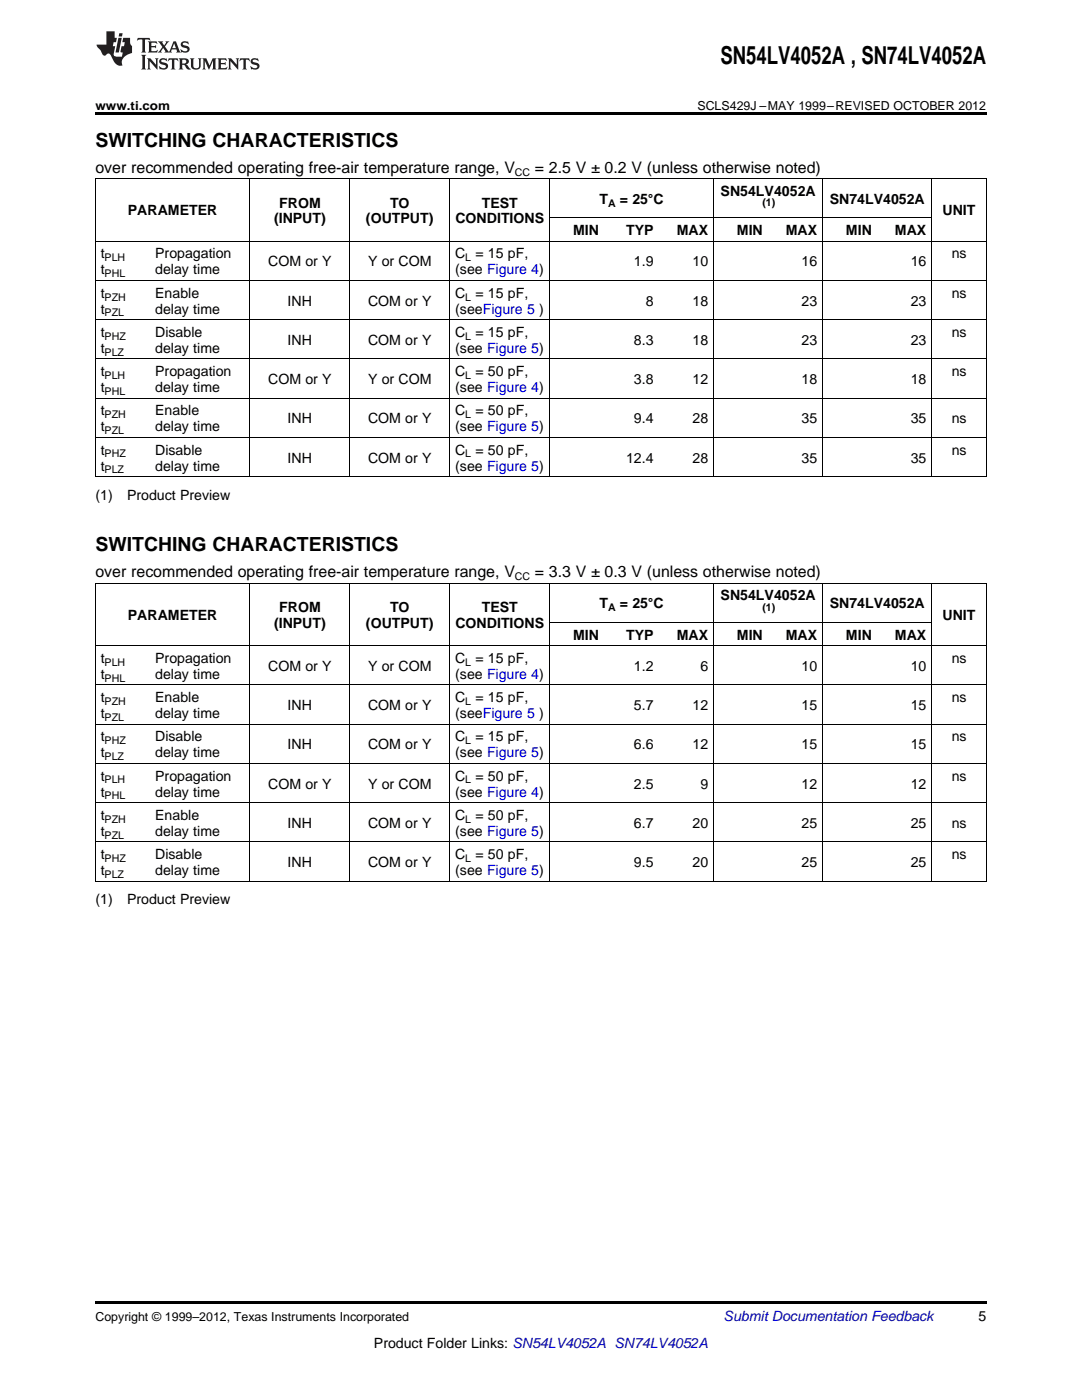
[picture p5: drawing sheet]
<svg xmlns="http://www.w3.org/2000/svg" width="216mm" height="279mm" viewBox="0 0 216 279" stroke-linecap="round" stroke-linejoin="round" font-family="sans-serif">
<defs><g id="words">
<text font-size="4.9" x="143.8" y="12.8">SN54LV4052A , SN74LV4052A</text>
<g font-size="3.9">
<text x="19" y="29.3">SWITCHING CHARACTERISTICS</text>
<text x="19" y="110">SWITCHING CHARACTERISTICS</text>
</g>
<g font-size="3.2">
<text x="19" y="34.4">over recommended operating free-air temperature range, V</text>
<text x="106.7" y="34.4">= 2.5 V ± 0.2 V (unless otherwise noted)</text>
<text x="19" y="115.1">over recommended operating free-air temperature range, V</text>
<text x="106.7" y="115.1">= 3.3 V ± 0.3 V (unless otherwise noted)</text>
</g>
<g font-size="2.8">
<text x="55.7" y="41.4">FROM</text>
<text x="77.8" y="41.4">TO</text>
<text x="96.1" y="41.4">TEST</text>
<text x="119.6" y="40.7">T</text>
<text x="123.7" y="40.7">= 25°C</text>
<text x="143.8" y="39.1">SN54LV4052A</text>
<text x="165.6" y="40.7">SN74LV4052A</text>
<text x="25.5" y="43">PARAMETER</text>
<text x="54.7" y="44.6">(INPUT)</text>
<text x="73" y="44.6">(OUTPUT)</text>
<text x="90.9" y="44.6">CONDITIONS</text>
<text x="114.4" y="46.9">MIN</text>
<text x="124.9" y="46.9">TYP</text>
<text x="135" y="46.9">MAX</text>
<text x="147" y="46.9">MIN</text>
<text x="156.8" y="46.9">MAX</text>
<text x="168.8" y="46.9">MIN</text>
<text x="178.6" y="46.9">MAX</text>
<text x="188.1" y="43">UNIT</text>
<text x="20.1" y="51.6">t</text>
<text x="31" y="51.6">Propagation</text>
<text x="53.5" y="53.2">COM or Y</text>
<text x="73.4" y="53.2">Y or COM</text>
<text x="90.8" y="51.6">C</text>
<text x="94.9" y="51.6">= 15 pF,</text>
<text x="126.5" y="53.2">1.9</text>
<text x="138.2" y="53.2">10</text>
<text x="159.9" y="53.2">16</text>
<text x="181.7" y="53.2">16</text>
<text x="189.9" y="51.6">ns</text>
<text x="20.1" y="54.8">t</text>
<text x="20.1" y="59.4">t</text>
<text x="31" y="54.8">delay time</text>
<text x="31" y="59.4">Enable</text>
<text x="90.8" y="54.8">(see Figure 4)</text>
<text x="90.8" y="59.4">C</text>
<text x="94.9" y="59.4">= 15 pF,</text>
<text x="189.9" y="59.4">ns</text>
<text x="20.1" y="62.6">t</text>
<text x="31" y="62.6">delay time</text>
<text x="57.4" y="61">INH</text>
<text x="73.4" y="61">COM or Y</text>
<text x="90.8" y="62.6">(seeFigure 5 )</text>
<text x="128.9" y="61">8</text>
<text x="138.2" y="61">18</text>
<text x="159.9" y="61">23</text>
<text x="181.7" y="61">23</text>
<text x="20.1" y="67.2">t</text>
<text x="20.1" y="70.4">t</text>
<text x="31" y="67.2">Disable</text>
<text x="31" y="70.4">delay time</text>
<text x="57.4" y="68.8">INH</text>
<text x="73.4" y="68.8">COM or Y</text>
<text x="90.8" y="67.2">C</text>
<text x="90.8" y="70.4">(see Figure 5)</text>
<text x="94.9" y="67.2">= 15 pF,</text>
<text x="126.5" y="68.8">8.3</text>
<text x="138.2" y="68.8">18</text>
<text x="159.9" y="68.8">23</text>
<text x="181.7" y="68.8">23</text>
<text x="189.9" y="67.2">ns</text>
<text x="20.1" y="75.1">t</text>
<text x="31" y="75.1">Propagation</text>
<text x="53.5" y="76.7">COM or Y</text>
<text x="73.4" y="76.7">Y or COM</text>
<text x="90.8" y="75.1">C</text>
<text x="94.9" y="75.1">= 50 pF,</text>
<text x="126.5" y="76.7">3.8</text>
<text x="138.2" y="76.7">12</text>
<text x="159.9" y="76.7">18</text>
<text x="181.7" y="76.7">18</text>
<text x="189.9" y="75.1">ns</text>
<text x="20.1" y="78.2">t</text>
<text x="20.1" y="82.9">t</text>
<text x="31" y="78.2">delay time</text>
<text x="31" y="82.9">Enable</text>
<text x="90.8" y="78.2">(see Figure 4)</text>
<text x="90.8" y="82.9">C</text>
<text x="94.9" y="82.9">= 50 pF,</text>
<text x="20.1" y="86.1">t</text>
<text x="31" y="86.1">delay time</text>
<text x="57.4" y="84.5">INH</text>
<text x="73.4" y="84.5">COM or Y</text>
<text x="90.8" y="86.1">(see Figure 5)</text>
<text x="126.5" y="84.5">9.4</text>
<text x="138.2" y="84.5">28</text>
<text x="159.9" y="84.5">35</text>
<text x="181.7" y="84.5">35</text>
<text x="189.9" y="84.5">ns</text>
<text x="20.1" y="90.7">t</text>
<text x="20.1" y="93.9">t</text>
<text x="31" y="90.7">Disable</text>
<text x="31" y="93.9">delay time</text>
<text x="57.4" y="92.3">INH</text>
<text x="73.4" y="92.3">COM or Y</text>
<text x="90.8" y="90.7">C</text>
<text x="90.8" y="93.9">(see Figure 5)</text>
<text x="94.9" y="90.7">= 50 pF,</text>
<text x="124.9" y="92.3">12.4</text>
<text x="138.2" y="92.3">28</text>
<text x="159.9" y="92.3">35</text>
<text x="181.7" y="92.3">35</text>
<text x="189.9" y="90.7">ns</text>
<text x="19" y="99.8">(1)</text>
<text x="25.4" y="99.8">Product Preview</text>
<text x="143.8" y="119.8">SN54LV4052A</text>
<text x="25.5" y="123.7">PARAMETER</text>
<text x="54.7" y="125.3">(INPUT)</text>
<text x="55.7" y="122.1">FROM</text>
<text x="73" y="125.3">(OUTPUT)</text>
<text x="77.8" y="122.1">TO</text>
<text x="90.9" y="125.3">CONDITIONS</text>
<text x="96.1" y="122.1">TEST</text>
<text x="119.6" y="121.4">T</text>
<text x="123.7" y="121.4">= 25°C</text>
<text x="165.6" y="121.4">SN74LV4052A</text>
<text x="188.1" y="123.7">UNIT</text>
<text x="114.4" y="127.6">MIN</text>
<text x="124.9" y="127.6">TYP</text>
<text x="135" y="127.6">MAX</text>
<text x="147" y="127.6">MIN</text>
<text x="156.8" y="127.6">MAX</text>
<text x="168.8" y="127.6">MIN</text>
<text x="178.6" y="127.6">MAX</text>
<text x="20.1" y="132.3">t</text>
<text x="20.1" y="135.5">t</text>
<text x="31" y="132.3">Propagation</text>
<text x="31" y="135.5">delay time</text>
<text x="53.5" y="133.9">COM or Y</text>
<text x="73.4" y="133.9">Y or COM</text>
<text x="90.8" y="132.3">C</text>
<text x="90.8" y="135.5">(see Figure 4)</text>
<text x="94.9" y="132.3">= 15 pF,</text>
<text x="126.5" y="133.9">1.2</text>
<text x="139.8" y="133.9">6</text>
<text x="159.9" y="133.9">10</text>
<text x="181.7" y="133.9">10</text>
<text x="189.9" y="132.3">ns</text>
<text x="20.1" y="140.1">t</text>
<text x="20.1" y="143.3">t</text>
<text x="31" y="140.1">Enable</text>
<text x="31" y="143.3">delay time</text>
<text x="57.4" y="141.7">INH</text>
<text x="73.4" y="141.7">COM or Y</text>
<text x="90.8" y="140.1">C</text>
<text x="90.8" y="143.3">(seeFigure 5 )</text>
<text x="94.9" y="140.1">= 15 pF,</text>
<text x="126.5" y="141.7">5.7</text>
<text x="138.2" y="141.7">12</text>
<text x="159.9" y="141.7">15</text>
<text x="181.7" y="141.7">15</text>
<text x="189.9" y="140.1">ns</text>
<text x="20.1" y="148">t</text>
<text x="31" y="148">Disable</text>
<text x="57.4" y="149.5">INH</text>
<text x="73.4" y="149.5">COM or Y</text>
<text x="90.8" y="148">C</text>
<text x="94.9" y="148">= 15 pF,</text>
<text x="126.5" y="149.5">6.6</text>
<text x="138.2" y="149.5">12</text>
<text x="159.9" y="149.5">15</text>
<text x="181.7" y="149.5">15</text>
<text x="189.9" y="148">ns</text>
<text x="20.1" y="151.1">t</text>
<text x="20.1" y="155.8">t</text>
<text x="31" y="151.1">delay time</text>
<text x="31" y="155.8">Propagation</text>
<text x="90.8" y="151.1">(see Figure 5)</text>
<text x="90.8" y="155.8">C</text>
<text x="94.9" y="155.8">= 50 pF,</text>
<text x="189.9" y="155.8">ns</text>
<text x="20.1" y="159">t</text>
<text x="31" y="159">delay time</text>
<text x="53.5" y="157.4">COM or Y</text>
<text x="73.4" y="157.4">Y or COM</text>
<text x="90.8" y="159">(see Figure 4)</text>
<text x="126.5" y="157.4">2.5</text>
<text x="139.8" y="157.4">9</text>
<text x="159.9" y="157.4">12</text>
<text x="181.7" y="157.4">12</text>
<text x="20.1" y="163.6">t</text>
<text x="20.1" y="166.8">t</text>
<text x="31" y="163.6">Enable</text>
<text x="31" y="166.8">delay time</text>
<text x="57.4" y="165.2">INH</text>
<text x="73.4" y="165.2">COM or Y</text>
<text x="90.8" y="163.6">C</text>
<text x="90.8" y="166.8">(see Figure 5)</text>
<text x="94.9" y="163.6">= 50 pF,</text>
<text x="126.5" y="165.2">6.7</text>
<text x="138.2" y="165.2">20</text>
<text x="159.9" y="165.2">25</text>
<text x="181.7" y="165.2">25</text>
<text x="189.9" y="165.2">ns</text>
<text x="20.1" y="171.4">t</text>
<text x="31" y="171.4">Disable</text>
<text x="57.4" y="173">INH</text>
<text x="73.4" y="173">COM or Y</text>
<text x="90.8" y="171.4">C</text>
<text x="94.9" y="171.4">= 50 pF,</text>
<text x="126.5" y="173">9.5</text>
<text x="138.2" y="173">20</text>
<text x="159.9" y="173">25</text>
<text x="181.7" y="173">25</text>
<text x="189.9" y="171.4">ns</text>
<text x="20.1" y="174.6">t</text>
<text x="31" y="174.6">delay time</text>
<text x="90.8" y="174.6">(see Figure 5)</text>
<text x="19" y="180.5">(1)</text>
<text x="25.4" y="180.5">Product Preview</text>
<text x="195.3" y="263.6">5</text>
<text x="74.6" y="269">Product Folder Links: SN54LV4052A SN74LV4052A</text>
</g>
<text font-size="2.8" fill="#0000c8" x="144.4" y="263.6">Submit Documentation Feedback</text>
<g font-size="2.5">
<text x="19" y="21.9">www.ti.com</text>
<text x="139.2" y="21.9">SCLS429J –MAY 1999–REVISED OCTOBER 2012</text>
<text x="19" y="263.6">Copyright © 1999–2012, Texas Instruments Incorporated</text>
</g>
<g font-size="2.1">
<text x="102.7" y="35.1">CC</text>
<text x="121.3" y="41.2">A</text>
<text x="152.1" y="41.1">(1)</text>
<text x="20.9" y="52.1">PLH</text>
<text x="92.9" y="52.1">L</text>
<text x="20.9" y="55.3">PHL</text>
<text x="20.9" y="60">PZH</text>
<text x="92.9" y="60">L</text>
<text x="20.9" y="63.1">PZL</text>
<text x="20.9" y="67.8">PHZ</text>
<text x="20.9" y="71">PLZ</text>
<text x="92.9" y="67.8">L</text>
<text x="20.9" y="75.6">PLH</text>
<text x="92.9" y="75.6">L</text>
<text x="20.9" y="78.8">PHL</text>
<text x="20.9" y="83.5">PZH</text>
<text x="92.9" y="83.5">L</text>
<text x="20.9" y="86.6">PZL</text>
<text x="20.9" y="91.3">PHZ</text>
<text x="20.9" y="94.5">PLZ</text>
<text x="92.9" y="91.3">L</text>
<text x="102.7" y="115.8">CC</text>
<text x="121.3" y="122">A</text>
<text x="152.1" y="121.8">(1)</text>
<text x="20.9" y="132.9">PLH</text>
<text x="20.9" y="136">PHL</text>
<text x="92.9" y="132.9">L</text>
<text x="20.9" y="140.7">PZH</text>
<text x="20.9" y="143.9">PZL</text>
<text x="92.9" y="140.7">L</text>
<text x="20.9" y="148.5">PHZ</text>
<text x="92.9" y="148.5">L</text>
<text x="20.9" y="151.7">PLZ</text>
<text x="20.9" y="156.4">PLH</text>
<text x="20.9" y="159.5">PHL</text>
<text x="92.9" y="156.4">L</text>
<text x="20.9" y="164.2">PZH</text>
<text x="20.9" y="167.4">PZL</text>
<text x="92.9" y="164.2">L</text>
<text x="20.9" y="172">PHZ</text>
<text x="92.9" y="172">L</text>
<text x="20.9" y="175.2">PLZ</text>
</g>
</g></defs>
<g fill="#231f20">
<path d="M27.5 7.6l-.1 .5 .4-.2h.6v.1v2.1l-.2 .4h1l-.3-.4v-2.1l.1-.1h.5l.5 .2-.2-.5zM29.5 8.3l.2 .3v1.5l-.2 .4h1.8l.2-.6a1.04 1.04 0 0 1-1.3 .2v-.7h.6l.3 .2v-.6l-.3 .2h-.6v-.6l.8-.1 .4 .3-.2-.5zM31.5 8.3l.9 1.1-.9 1.1h.8l-.2-.2 .5-.7 .4 .7-.2 .2h1.5l-.1-.2 .1-.4h.9l.1 .4-.2 .2h1l-.3-.3-.7-1.9h-.5l-.9 2-.8-1 .9-1h-.8l.1 .3-.3 .5-.4-.6 .2-.2zM34.7 8.6l.4 1h-.7zM36.3 8.4a.63 .63 0 0 0-.2 .7 .63 .63 0 0 0 .6 .4l.6 .2 .1 .2a.75 .75 0 0 1-.7 .4 .75 .75 0 0 1-.6-.5l.1 .7 .1-.1a1.11 1.11 0 0 0 1.5-.6 1.13 1.13 0 0 0-1.2-.8l-.1-.4a1.04 1.04 0 0 1 1.2 .2l-.2-.5-.1 .1-.5-.2zM28.2 10.9l.2 .4v2.2l-.2 .4h1l-.3-.4v-2.2l.3-.4zM29.3 11.6l.3 .4v1.5l-.3 .4h.8l-.2-.4v-1.3l1.5 1.7v-1.9l.2-.4h-.7l.2 .4v.9l-1.1-1.3zM32 11.8a.62 .62 0 0 0-.2 .7 .62 .62 0 0 0 .6 .4l.6 .1 .1 .3a.76 .76 0 0 1-.7 .3 .76 .76 0 0 1-.6-.4l.1 .7 .1-.1a1.11 1.11 0 0 0 1.5-.6 1.13 1.13 0 0 0-1.2-.8l-.1-.4a1.04 1.04 0 0 1 1.2 .2l-.2-.6-.1 .1-.5-.1zM33.7 11.6l-.2 .6a.61 .61 0 0 1 .8-.3v1.6l-.2 .4h.9l-.2-.4v-1.6a.63 .63 0 0 1 .8 .3l-.2-.6zM35.6 11.6l.3 .4v1.5l-.3 .4h1l-.2-.2v-.8l.5 .2a.76 .76 0 0 0 1.2 .7l-1-1a.58 .58 0 0 0 .6-.5 .58 .58 0 0 0-.5-.6zM36.4 11.9h.1a.45 .45 0 0 1 .5 .1 .45 .45 0 0 1 .1 .5l-.7 .2zM37.9 11.6l.2 .2a2.17 2.17 0 0 0 .3 1.9 .99 .99 0 0 0 1.6-.6v-1.1l.2-.4h-.7l.2 .2a1.92 1.92 0 0 1-.2 1.8 .6 .6 0 0 1-.9-.5v-1.1l.2-.4zM40.4 11.6l.2 .4v1.5l-.2 .4h.7l-.2-.4v-1.4l.8 1.8 .8-1.8v1.4l-.2 .4h.9l-.2-.4v-1.5l.2-.4h-.8l-.6 1.5-.6-1.5zM43.4 11.6l.2 .4v1.5l-.2 .4h1.8l.2-.6a1.04 1.04 0 0 1-1.3 .1v-.6h.5l.4 .2v-.6l-.4 .2h-.5v-.7h.8l.3 .3-.1-.6zM45.5 11.6l.2 .4v1.5l-.2 .4h.7l-.2-.4v-1.3l1.5 1.7v-1.9l.2-.4h-.7l.2 .4v.9l-1.1-1.3zM47.9 11.6l-.1 .6a.61 .61 0 0 1 .8-.3v1.6l-.3 .4h1l-.3-.4 .1-1.6a.63 .63 0 0 1 .7 .3l-.1-.6zM50.2 11.8a.62 .62 0 0 0-.2 .7 .62 .62 0 0 0 .6 .4l.6 .1 .2 .3a.76 .76 0 0 1-.8 .3 .76 .76 0 0 1-.6-.4l.1 .7 .2-.1a1.11 1.11 0 0 0 1.5-.6 1.13 1.13 0 0 0-1.3-.8l-.1-.4a1.04 1.04 0 0 1 1.2 .2l-.1-.6-.2 .1-.5-.1z"/>
<path d="M21.2 6.3v2.6h-1.9l.1 .4 .7 .9a.91 .91 0 0 0 1 .8 .56 .56 0 0 1 .5-.3 .56 .56 0 0 1 .5 .3l.4 .8a1.53 1.53 0 0 0 1.9 1.2 1.54 1.54 0 0 1 1-2.1l.9-.3v-1.4a1.52 1.52 0 0 1-.3-1.6h-1.4l-.2 .8h.5l-.2 .8h-.4l-.2 1v.2l.4 .1-.2 .8a1.93 1.93 0 0 1-1.6-.3l.3-1.8h-.5l.2-.8h.4l.2-.8h-.4v-1.3zM23.6 7.6l-.6 2.9h.7l.6-2.9zM23.8 6.6l-.1 .7h.6l.2-.7z"/>
</g>
<path d="M19 22.5h177.8v.5h-177.8zM19 259.7h177.8v.5h-177.8z" fill="#000"/>
<g fill="none" stroke="#000" stroke-width=".2">
<path d="M19 35.6h177.8M19.1 35.7v59.5M49.8 35.7v59.5M69.8 35.7v59.5M89.7 35.7v59.5M109.7 35.7v59.5M142.4 35.7v59.5M164.1 35.7v59.5M185.9 35.7v59.5M196.8 35.7v59.5M19 56h177.8M19 48.1h177.8"/>
<path d="M109.7 43.5h76.2M19 79.5h177.8M19 71.6h177.8M19 63.8h177.8M19 95.1h177.8M19 87.3h177.8M19 116.4h177.8M19.1 116.4v59.5M49.8 116.4v59.5M69.8 116.4v59.5M89.7 116.4v59.5M109.7 116.4v59.5"/>
<path d="M142.4 116.4v59.5M164.1 116.4v59.5M185.9 116.4v59.5M196.8 116.4v59.5M19 136.7h177.8M19 128.9h177.8M109.7 124.2h76.2M19 152.3h177.8M19 144.5h177.8M19 175.8h177.8M19 168h177.8M19 160.2h177.8"/>
</g>
<use href="#words"/>
</svg>
